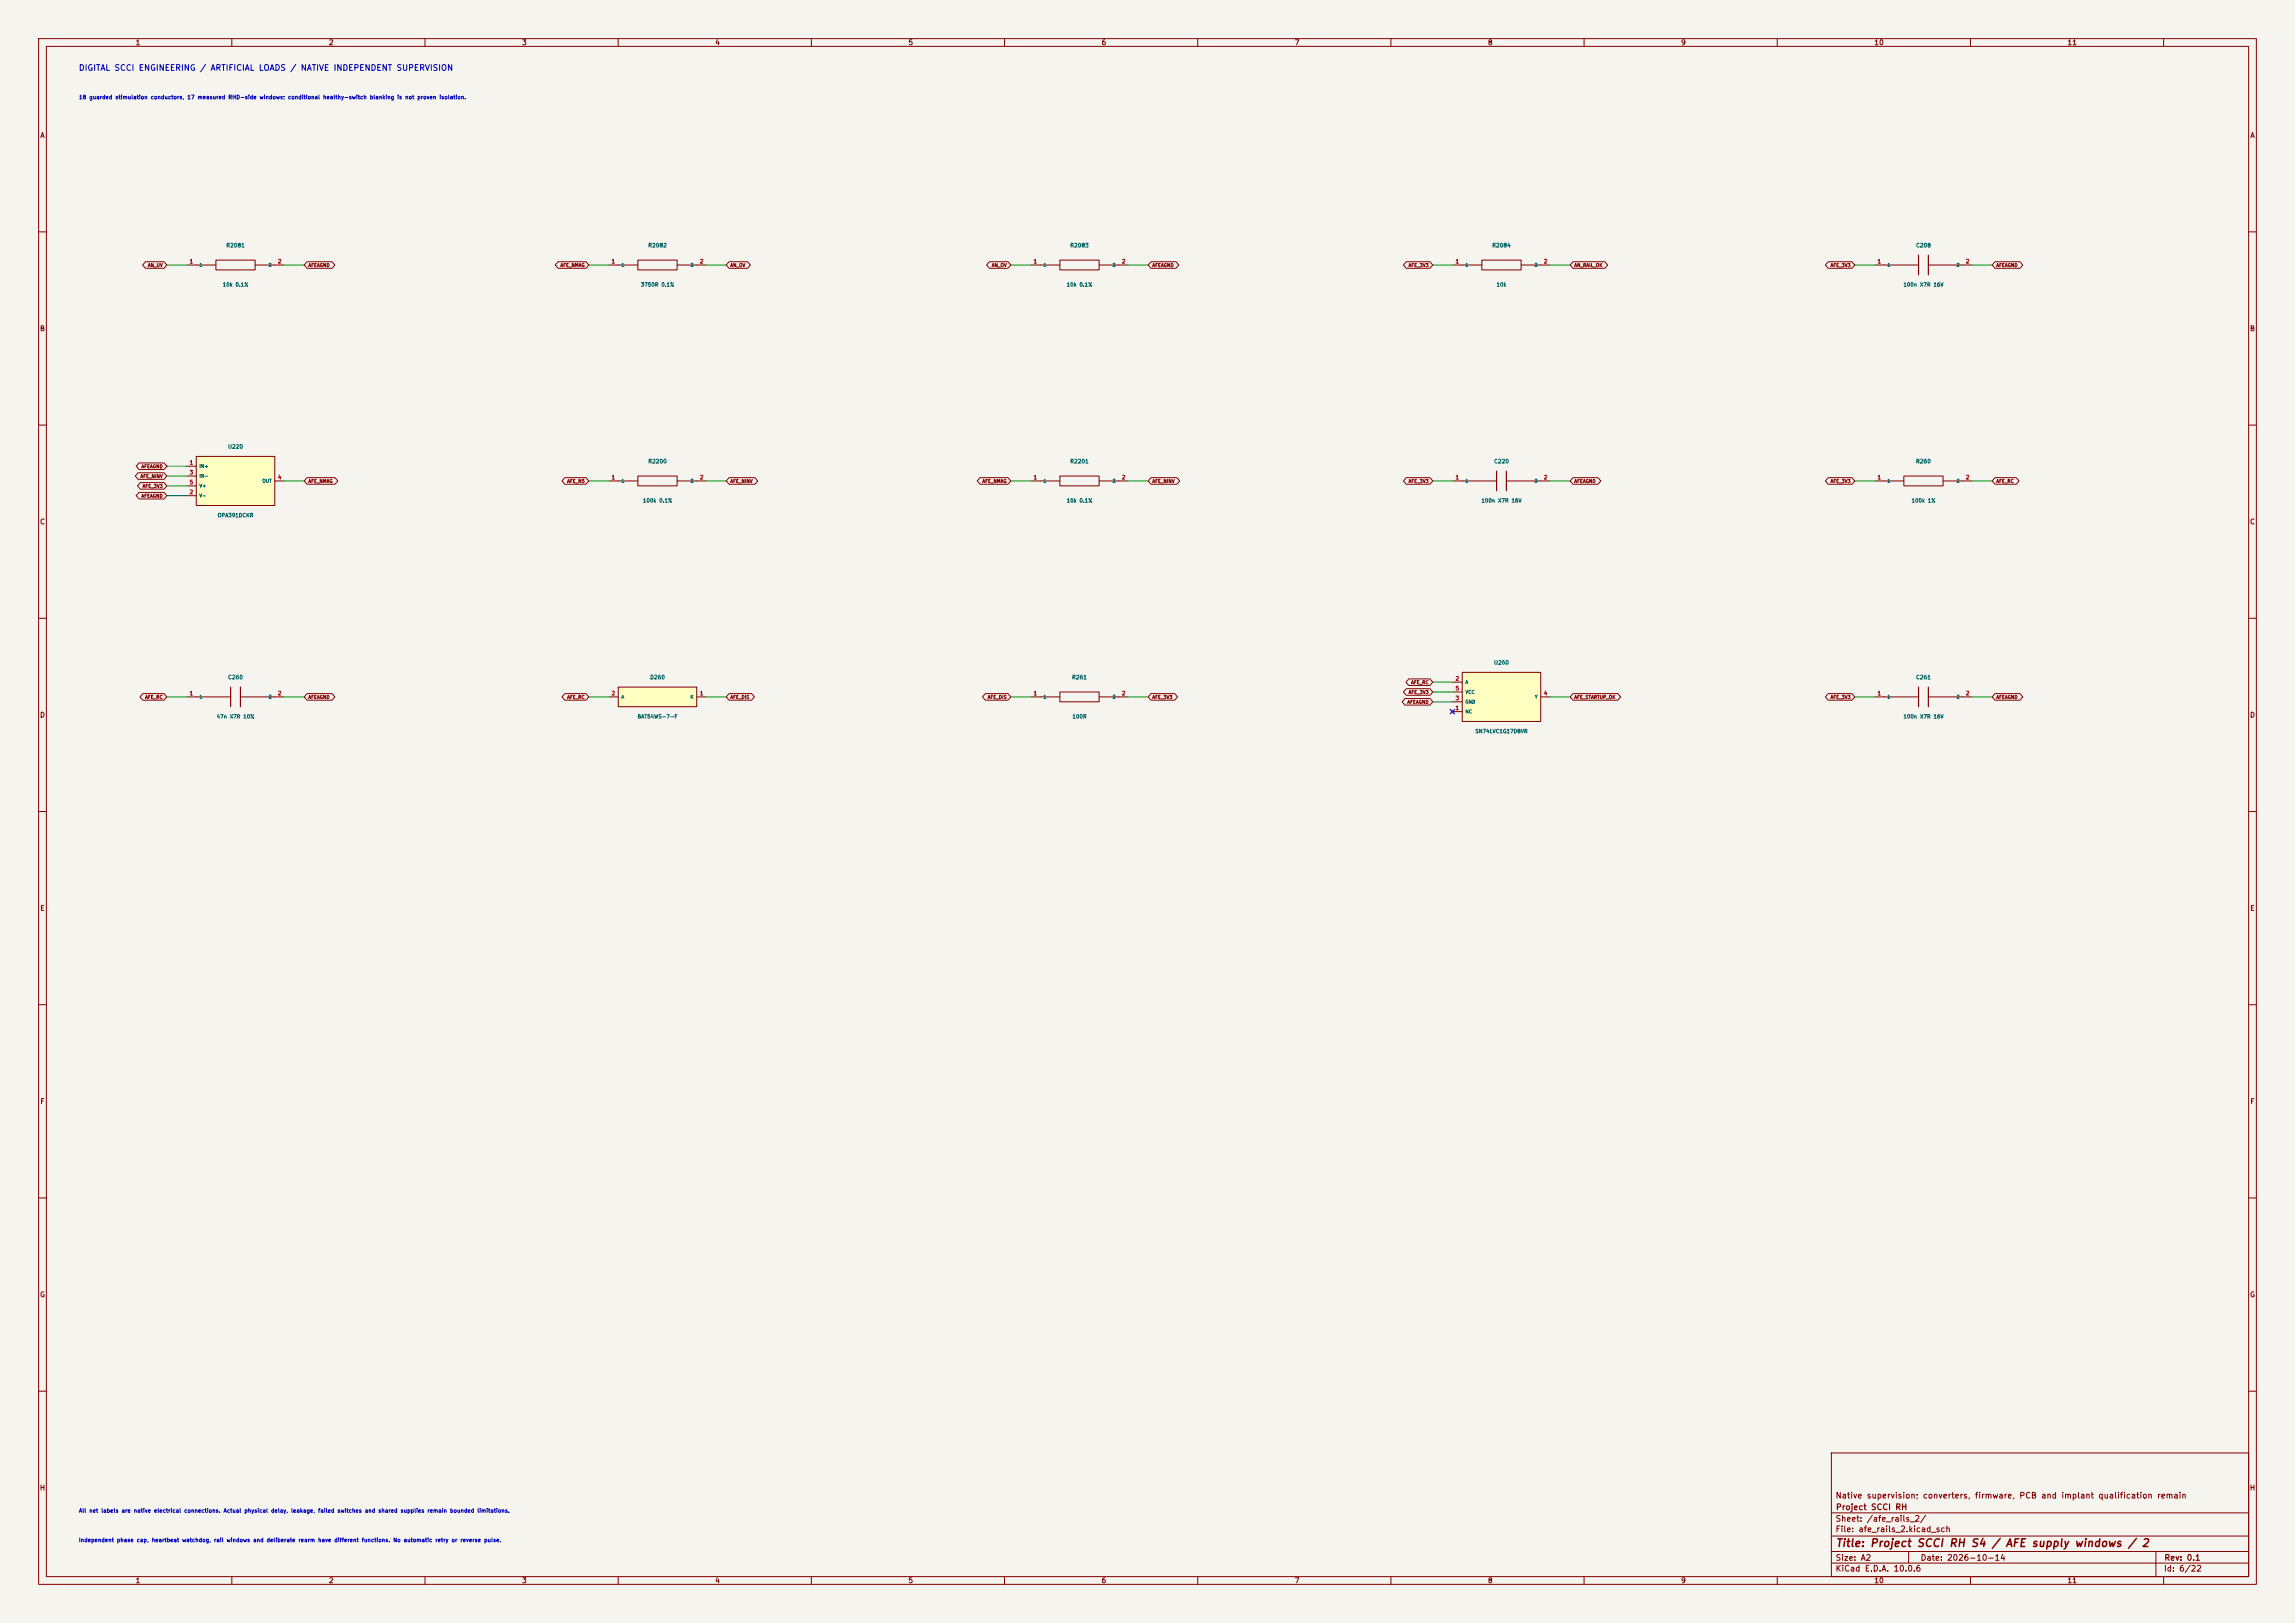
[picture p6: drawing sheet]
<svg xmlns="http://www.w3.org/2000/svg" width="594mm" height="420mm" viewBox="0 0 594 420" stroke-linecap="round" stroke-linejoin="round" font-family="sans-serif">
<defs><g id="words">
<text font-size="2" fill="#840000" x="475" y="400.8">Title: Project SCCI RH S4 / AFE supply windows / 2</text>
<text font-size="1.5" fill="#0000c2" x="20.3" y="18.7">DIGITAL SCCI ENGINEERING / ARTIFICIAL LOADS / NATIVE INDEPENDENT SUPERVISION</text>
<g font-size="1.5" fill="#840000">
<text x="475" y="388.1">Native supervision; converters, firmware, PCB and implant qualification remain</text>
<text x="475" y="394.1">Sheet: /afe_rails_2/</text>
<text x="475.1" y="391.1">Project SCCI RH</text>
<text x="475" y="396.8">File: afe_rails_2.kicad_sch</text>
<text x="475" y="407">KiCad E.D.A. 10.0.6</text>
<text x="475" y="404.2">Size: A2</text>
<text x="497" y="404.2">Date: 2026-10-14</text>
<text x="560" y="407">Id: 6/22</text>
<text x="560.1" y="404.2">Rev: 0.1</text>
</g>
<g font-size="1.3" fill="#840000">
<text x="35" y="12">1</text>
<text x="85" y="12">2</text>
<text x="135" y="12">3</text>
<text x="185" y="12">4</text>
<text x="235" y="12">5</text>
<text x="285" y="12">6</text>
<text x="335" y="12">7</text>
<text x="385" y="12">8</text>
<text x="435" y="12">9</text>
<text x="485" y="12">10</text>
<text x="535" y="12">11</text>
<text x="10.3" y="36">A</text>
<text x="582.3" y="36">A</text>
<text x="10.2" y="86">B</text>
<text x="582.2" y="86">B</text>
<text x="10.2" y="136">C</text>
<text x="582.2" y="136">C</text>
<text x="10.2" y="186">D</text>
<text x="582.2" y="186">D</text>
<text x="10.3" y="236">E</text>
<text x="582.3" y="236">E</text>
<text x="10.3" y="286">F</text>
<text x="582.3" y="286">F</text>
<text x="10.2" y="336">G</text>
<text x="582.2" y="336">G</text>
<text x="10.2" y="386">H</text>
<text x="582.2" y="386">H</text>
<text x="35" y="410">1</text>
<text x="85" y="410">2</text>
<text x="135" y="410">3</text>
<text x="185" y="410">4</text>
<text x="235" y="410">5</text>
<text x="285" y="410">6</text>
<text x="335" y="410">7</text>
<text x="385" y="410">8</text>
<text x="435" y="410">9</text>
<text x="485" y="410">10</text>
<text x="535" y="410">11</text>
</g>
<g font-size="1" fill="#0000c2">
<text x="20.3" y="25.9">18 guarded stimulation conductors, 17 measured RHD-side windows; conditional healthy-switch blanking is not proven isolation.</text>
<text x="20.3" y="391.7">All net labels are native electrical connections. Actual physical delay, leakage, failed switches and shared supplies remain bounded limitations.</text>
<text x="20.3" y="399.3">Independent phase cap, heartbeat watchdog, rail windows and deliberate rearm have different functions. No automatic retry or reverse pulse.</text>
</g>
<g font-size="1" fill="#006464">
<text x="58.5" y="64.3">R2081</text>
<text x="167.7" y="64.3">R2082</text>
<text x="276.9" y="64.3">R2083</text>
<text x="386.1" y="64.3">R2084</text>
<text x="495.8" y="64.3">C208</text>
<text x="57.5" y="74.4">10k 0.1%</text>
<text x="165.8" y="74.4">3750R 0.1%</text>
<text x="276" y="74.4">10k 0.1%</text>
<text x="387.2" y="74.4">10k</text>
<text x="492.5" y="74.4">100n X7R 16V</text>
<text x="58.9" y="116.3">U220</text>
<text x="167.7" y="120.1">R2200</text>
<text x="276.9" y="120.1">R2201</text>
<text x="386.6" y="120.1">C220</text>
<text x="495.8" y="120.1">R260</text>
<text x="166.3" y="130.3">100k 0.1%</text>
<text x="276" y="130.3">10k 0.1%</text>
<text x="383.3" y="130.3">100n X7R 16V</text>
<text x="494.6" y="130.3">100k 1%</text>
<text x="56.2" y="134.1">OPA391DCKR</text>
<text x="386.6" y="172.2">U260</text>
<text x="58.9" y="176">C260</text>
<text x="168.2" y="176">D260</text>
<text x="277.4" y="176">R261</text>
<text x="495.8" y="176">C261</text>
<text x="56" y="186.1">47n X7R 10%</text>
<text x="164.9" y="186.1">BAT54WS-7-F</text>
<text x="277.5" y="186.1">100R</text>
<text x="381.7" y="189.9">SN74LVC1G17DBVR</text>
<text x="492.5" y="186.1">100n X7R 16V</text>
</g>
<g font-size="1" fill="#a90000">
<text x="49" y="68.4">1</text>
<text x="71.8" y="68.4">2</text>
<text x="158.2" y="68.4">1</text>
<text x="181" y="68.4">2</text>
<text x="267.4" y="68.4">1</text>
<text x="290.3" y="68.4">2</text>
<text x="376.6" y="68.4">1</text>
<text x="399.5" y="68.4">2</text>
<text x="485.8" y="68.4">1</text>
<text x="508.7" y="68.4">2</text>
<text x="49" y="120.5">1</text>
<text x="49" y="123">3</text>
<text x="49" y="125.5">5</text>
<text x="71.8" y="124.3">4</text>
<text x="158.2" y="124.3">1</text>
<text x="181" y="124.3">2</text>
<text x="267.4" y="124.3">1</text>
<text x="290.3" y="124.3">2</text>
<text x="376.6" y="124.3">1</text>
<text x="399.5" y="124.3">2</text>
<text x="485.8" y="124.3">1</text>
<text x="508.7" y="124.3">2</text>
<text x="49" y="128.1">2</text>
<text x="376.6" y="176.3">2</text>
<text x="376.6" y="178.9">5</text>
<text x="49" y="180.2">1</text>
<text x="71.8" y="180.2">2</text>
<text x="158.2" y="180.2">2</text>
<text x="181" y="180.2">1</text>
<text x="267.4" y="180.2">1</text>
<text x="290.3" y="180.2">2</text>
<text x="376.6" y="184">1</text>
<text x="376.6" y="181.4">3</text>
<text x="399.5" y="180.2">4</text>
<text x="485.8" y="180.2">1</text>
<text x="508.7" y="180.2">2</text>
</g>
<g font-size=".9" fill="#840000">
<text x="38.2" y="69.3">AN_UV</text>
<text x="79.7" y="69.3">AFEAGND</text>
<text x="144.9" y="69.3">AFE_NMAG</text>
<text x="188.9" y="69.3">AN_OV</text>
<text x="256.6" y="69.3">AN_OV</text>
<text x="298.2" y="69.3">AFEAGND</text>
<text x="364.5" y="69.3">AFE_3V3</text>
<text x="407.4" y="69.3">AN_RAIL_OK</text>
<text x="473.7" y="69.3">AFE_3V3</text>
<text x="516.6" y="69.3">AFEAGND</text>
<text x="36.3" y="123.9">AFE_NINV</text>
<text x="36.5" y="121.4">AFEAGND</text>
<text x="79.7" y="125.2">AFE_NMAG</text>
<text x="146.7" y="125.2">AFE_N5</text>
<text x="188.9" y="125.2">AFE_NINV</text>
<text x="254.2" y="125.2">AFE_NMAG</text>
<text x="298.2" y="125.2">AFE_NINV</text>
<text x="364.5" y="125.2">AFE_3V3</text>
<text x="407.4" y="125.2">AFEAGND</text>
<text x="473.7" y="125.2">AFE_3V3</text>
<text x="516.6" y="125.2">AFE_RC</text>
<text x="36.5" y="129">AFEAGND</text>
<text x="36.8" y="126.4">AFE_3V3</text>
<text x="364.5" y="179.8">AFE_3V3</text>
<text x="365.1" y="177.2">AFE_RC</text>
<text x="37.5" y="181">AFE_RC</text>
<text x="79.7" y="181">AFEAGND</text>
<text x="146.7" y="181">AFE_RC</text>
<text x="188.9" y="181">AFE_DIS</text>
<text x="255.5" y="181">AFE_DIS</text>
<text x="298.2" y="181">AFE_3V3</text>
<text x="364.2" y="182.3">AFEAGND</text>
<text x="407.4" y="181">AFE_STARTUP_OK</text>
<text x="473.7" y="181">AFE_3V3</text>
<text x="516.6" y="181">AFEAGND</text>
</g>
<g font-size=".9" fill="#006464">
<text x="51.5" y="69.2">1</text>
<text x="69.4" y="69.2">2</text>
<text x="160.7" y="69.2">1</text>
<text x="178.6" y="69.2">2</text>
<text x="270" y="69.2">1</text>
<text x="287.9" y="69.2">2</text>
<text x="379.2" y="69.2">1</text>
<text x="397.1" y="69.2">2</text>
<text x="488.4" y="69.2">1</text>
<text x="506.3" y="69.2">2</text>
<text x="51.5" y="121.3">IN+</text>
<text x="51.5" y="123.8">IN-</text>
<text x="67.8" y="125.1">OUT</text>
<text x="160.7" y="125.1">1</text>
<text x="178.6" y="125.1">2</text>
<text x="270" y="125.1">1</text>
<text x="287.9" y="125.1">2</text>
<text x="379.2" y="125.1">1</text>
<text x="397.1" y="125.1">2</text>
<text x="488.4" y="125.1">1</text>
<text x="506.3" y="125.1">2</text>
<text x="51.5" y="128.9">V-</text>
<text x="51.5" y="126.4">V+</text>
<text x="379.2" y="177.2">A</text>
<text x="379.2" y="179.7">VCC</text>
<text x="51.5" y="181">1</text>
<text x="69.4" y="181">2</text>
<text x="160.7" y="181">A</text>
<text x="178.6" y="181">K</text>
<text x="270" y="181">1</text>
<text x="287.9" y="181">2</text>
<text x="379.2" y="184.8">NC</text>
<text x="379.2" y="182.3">GND</text>
<text x="397.2" y="181">Y</text>
<text x="488.4" y="181">1</text>
<text x="506.3" y="181">2</text>
</g>
</g></defs>
<path d="M0 0h594v420h-594z" fill="#f5f4ef" stroke="#f5f4ef" stroke-width=".26"/>
<g fill="none" stroke="#840000" stroke-width=".26">
<path d="M10 10h574v400h-574zM12 12h570v396h-570zM60 10v2M110 10v2M160 10v2M210 10v2M260 10v2M310 10v2M360 10v2M410 10v2M460 10v2M510 10v2"/>
<path d="M560 10v2M10 60h2M582 60h2M10 110h2M582 110h2M10 160h2M582 160h2M10 210h2M582 210h2M10 260h2M582 260h2M10 310h2"/>
<path d="M582 310h2M10 360h2M474 376h108v32h-108zM582 360h2M474 397.5h108M474 391.5h108M60 408v2M110 408v2M160 408v2M210 408v2M260 408v2M310 408v2"/>
<path d="M360 408v2M410 408v2M460 408v2M474 404.5h108M474 401.5h108M494 401.5v3M510 408v2M558 401.5v6.5M560 408v2"/>
</g>
<path d="M378.5 174h20.3v12.7h-20.3z" fill="#ffffc2"/>
<path d="M375.9 176.5h2.6M375.9 179.1h2.6M378.5 174h20.3v12.7h-20.3zM375.5 183.8l.8 .7M375.9 184.2h2.6M375.9 181.6h2.6M376.3 183.8l-.8 .7M398.8 180.3h2.5" fill="none" stroke="#840000" stroke-width=".26"/>
<path d="M50.8 118.1h20.3v12.7h-20.3z" fill="#ffffc2"/>
<g fill="none" stroke="#840000" stroke-width=".26">
<path d="M48.3 68.6h7.6M55.9 67.3h10.1v2.6h-10.1zM66 68.6h7.7M157.5 68.6h7.6M165.1 67.3h10.2v2.6h-10.2zM175.3 68.6h7.6M266.7 68.6h7.6M274.3 67.3h10.2v2.6h-10.2zM284.5 68.6h7.6M375.9 68.6h7.6M383.5 67.3h10.2v2.6h-10.2zM393.7 68.6h7.6"/>
<path d="M485.1 68.6h11.5M499.1 68.6h11.4M50.8 118.1h20.3v12.7h-20.3zM48.3 120.7h2.5M48.3 128.3h2.5M48.3 123.2h2.5M48.3 125.7h2.5M71.1 124.5h2.6M157.5 124.5h7.6M165.1 123.2h10.2v2.5h-10.2zM175.3 124.5h7.6M266.7 124.5h7.6"/>
<path d="M274.3 123.2h10.2v2.5h-10.2zM284.5 124.5h7.6M485.1 124.5h7.7M492.8 123.2h10.1v2.5h-10.1zM502.9 124.5h7.6M274.3 179.1h10.2v2.5h-10.2zM48.3 180.3h11.4M62.2 180.3h11.5M266.7 180.3h7.6M284.5 180.3h7.6M485.1 180.3h11.5M499.1 180.3h11.4"/>
</g>
<path d="M496.6 66v5.1M499.1 66v5.1M59.7 177.8v5.1M62.2 177.8v5.1M496.6 177.8v5.1M499.1 177.8v5.1" fill="none" stroke="#840000" stroke-width=".3"/>
<path d="M160 177.8h20.3v5.1h-20.3z" fill="#ffffc2"/>
<g fill="none" stroke="#840000" stroke-width=".26">
<path d="M37.7 67.7h4.7l.8 .9-.8 .8h-4.7l-.8-.8zM79.5 67.7h6.4l.8 .9-.8 .8h-6.4l-.8-.8zM144.4 67.7h7.3l.7 .9-.7 .8h-7.3l-.7-.8zM188.7 67.7h4.8l.7 .9-.7 .8h-4.8l-.7-.8zM256.1 67.7h4.8l.7 .9-.7 .8h-4.8l-.7-.8zM297.9 67.7h6.5l.7 .9-.7 .8h-6.5l-.7-.8zM364 67.7h6.1l.7 .9-.7 .8h-6.1l-.8-.8zM407.1 67.7h8.3l.7 .9-.7 .8h-8.3l-.7-.8zM473.2 67.7h6.1l.8 .9-.8 .8h-6.1l-.7-.8zM516.4 67.7h6.4l.7 .9-.7 .8h-6.4l-.8-.8zM36 119.8h6.4l.8 .9-.8 .8h-6.4l-.7-.8zM35.8 122.3h6.6l.8 .9-.8 .8h-6.6l-.8-.8z"/>
<path d="M36 127.4h6.4l.8 .9-.8 .8h-6.4l-.7-.8zM36.3 124.9h6.1l.8 .8-.8 .9h-6.1l-.7-.9zM79.5 123.6h7.2l.7 .9-.7 .8h-7.2l-.8-.8zM146.2 123.6h5.5l.7 .9-.7 .8h-5.5l-.8-.8zM188.7 123.6h6.7l.7 .9-.7 .8h-6.7l-.7-.8zM253.7 123.6h7.2l.7 .9-.7 .8h-7.2l-.8-.8zM297.9 123.6h6.7l.7 .9-.7 .8h-6.7l-.7-.8zM364 123.6h6.1l.7 .9-.7 .8h-6.1l-.8-.8zM375.9 124.5h11.4M389.9 124.5h11.4M407.1 123.6h6.5l.7 .9-.7 .8h-6.5l-.7-.8zM473.2 123.6h6.1l.8 .9-.8 .8h-6.1l-.7-.8z"/>
<path d="M516.4 123.6h5.4l.8 .9-.8 .8h-5.4l-.8-.8zM37 179.5h5.4l.8 .8-.8 .9h-5.4l-.8-.9zM79.5 179.5h6.4l.8 .8-.8 .9h-6.4l-.8-.9zM146.2 179.5h5.5l.7 .8-.7 .9h-5.5l-.8-.9zM160 177.8h20.3v5.1h-20.3zM188.7 179.5h5.8l.8 .8-.8 .9h-5.8l-.7-.9zM255 179.5h5.9l.7 .8-.7 .9h-5.9l-.7-.9zM297.9 179.5h6.1l.8 .8-.8 .9h-6.1l-.7-.9zM364 178.2h6.1l.7 .9-.7 .8h-6.1l-.8-.8zM364.6 175.7h5.5l.7 .8-.7 .9h-5.5l-.7-.9zM407.1 179.5h11.6l.8 .8-.8 .9h-11.6l-.7-.9zM473.2 179.5h6.1l.8 .8-.8 .9h-6.1l-.7-.9z"/>
<path d="M516.4 179.5h6.4l.7 .8-.7 .9h-6.4l-.8-.9zM157.5 180.3h2.5M180.3 180.3h2.6M363.7 180.8h6.4l.7 .8-.7 .9h-6.4l-.8-.9z"/>
</g>
<path d="M387.3 121.9v5.1M389.9 121.9v5.1" fill="none" stroke="#840000" stroke-width=".3"/>
<g fill="none" stroke="#009600" stroke-width=".26">
<path d="M43.2 68.6h5.1M73.7 68.6h5M152.4 68.6h5.1M182.9 68.6h5.1M261.6 68.6h5.1M292.1 68.6h5.1M370.8 68.6h5.1M401.3 68.6h5.1M480.1 68.6h5M510.5 68.6h5.1M43.2 128.3h5.1M43.2 120.7h5.1"/>
<path d="M43.2 125.7h5.1M43.2 123.2h5.1M73.7 124.5h5M152.4 124.5h5.1M182.9 124.5h5.1M261.6 124.5h5.1M292.1 124.5h5.1M370.8 124.5h5.1M401.3 124.5h5.1M480.1 124.5h5M510.5 124.5h5.1M370.8 176.5h5.1"/>
<path d="M370.8 179.1h5.1M43.2 180.3h5.1M73.7 180.3h5M152.4 180.3h5.1M182.9 180.3h5.1M261.6 180.3h5.1M292.1 180.3h5.1M370.8 181.6h5.1M401.3 180.3h5.1M480.1 180.3h5M510.5 180.3h5.1"/>
</g>
<path d="M375.3 183.5l1.2 1.3M376.5 183.5l-1.2 1.3" fill="none" stroke="#000084" stroke-width=".26"/>
<use href="#words"/>
</svg>
